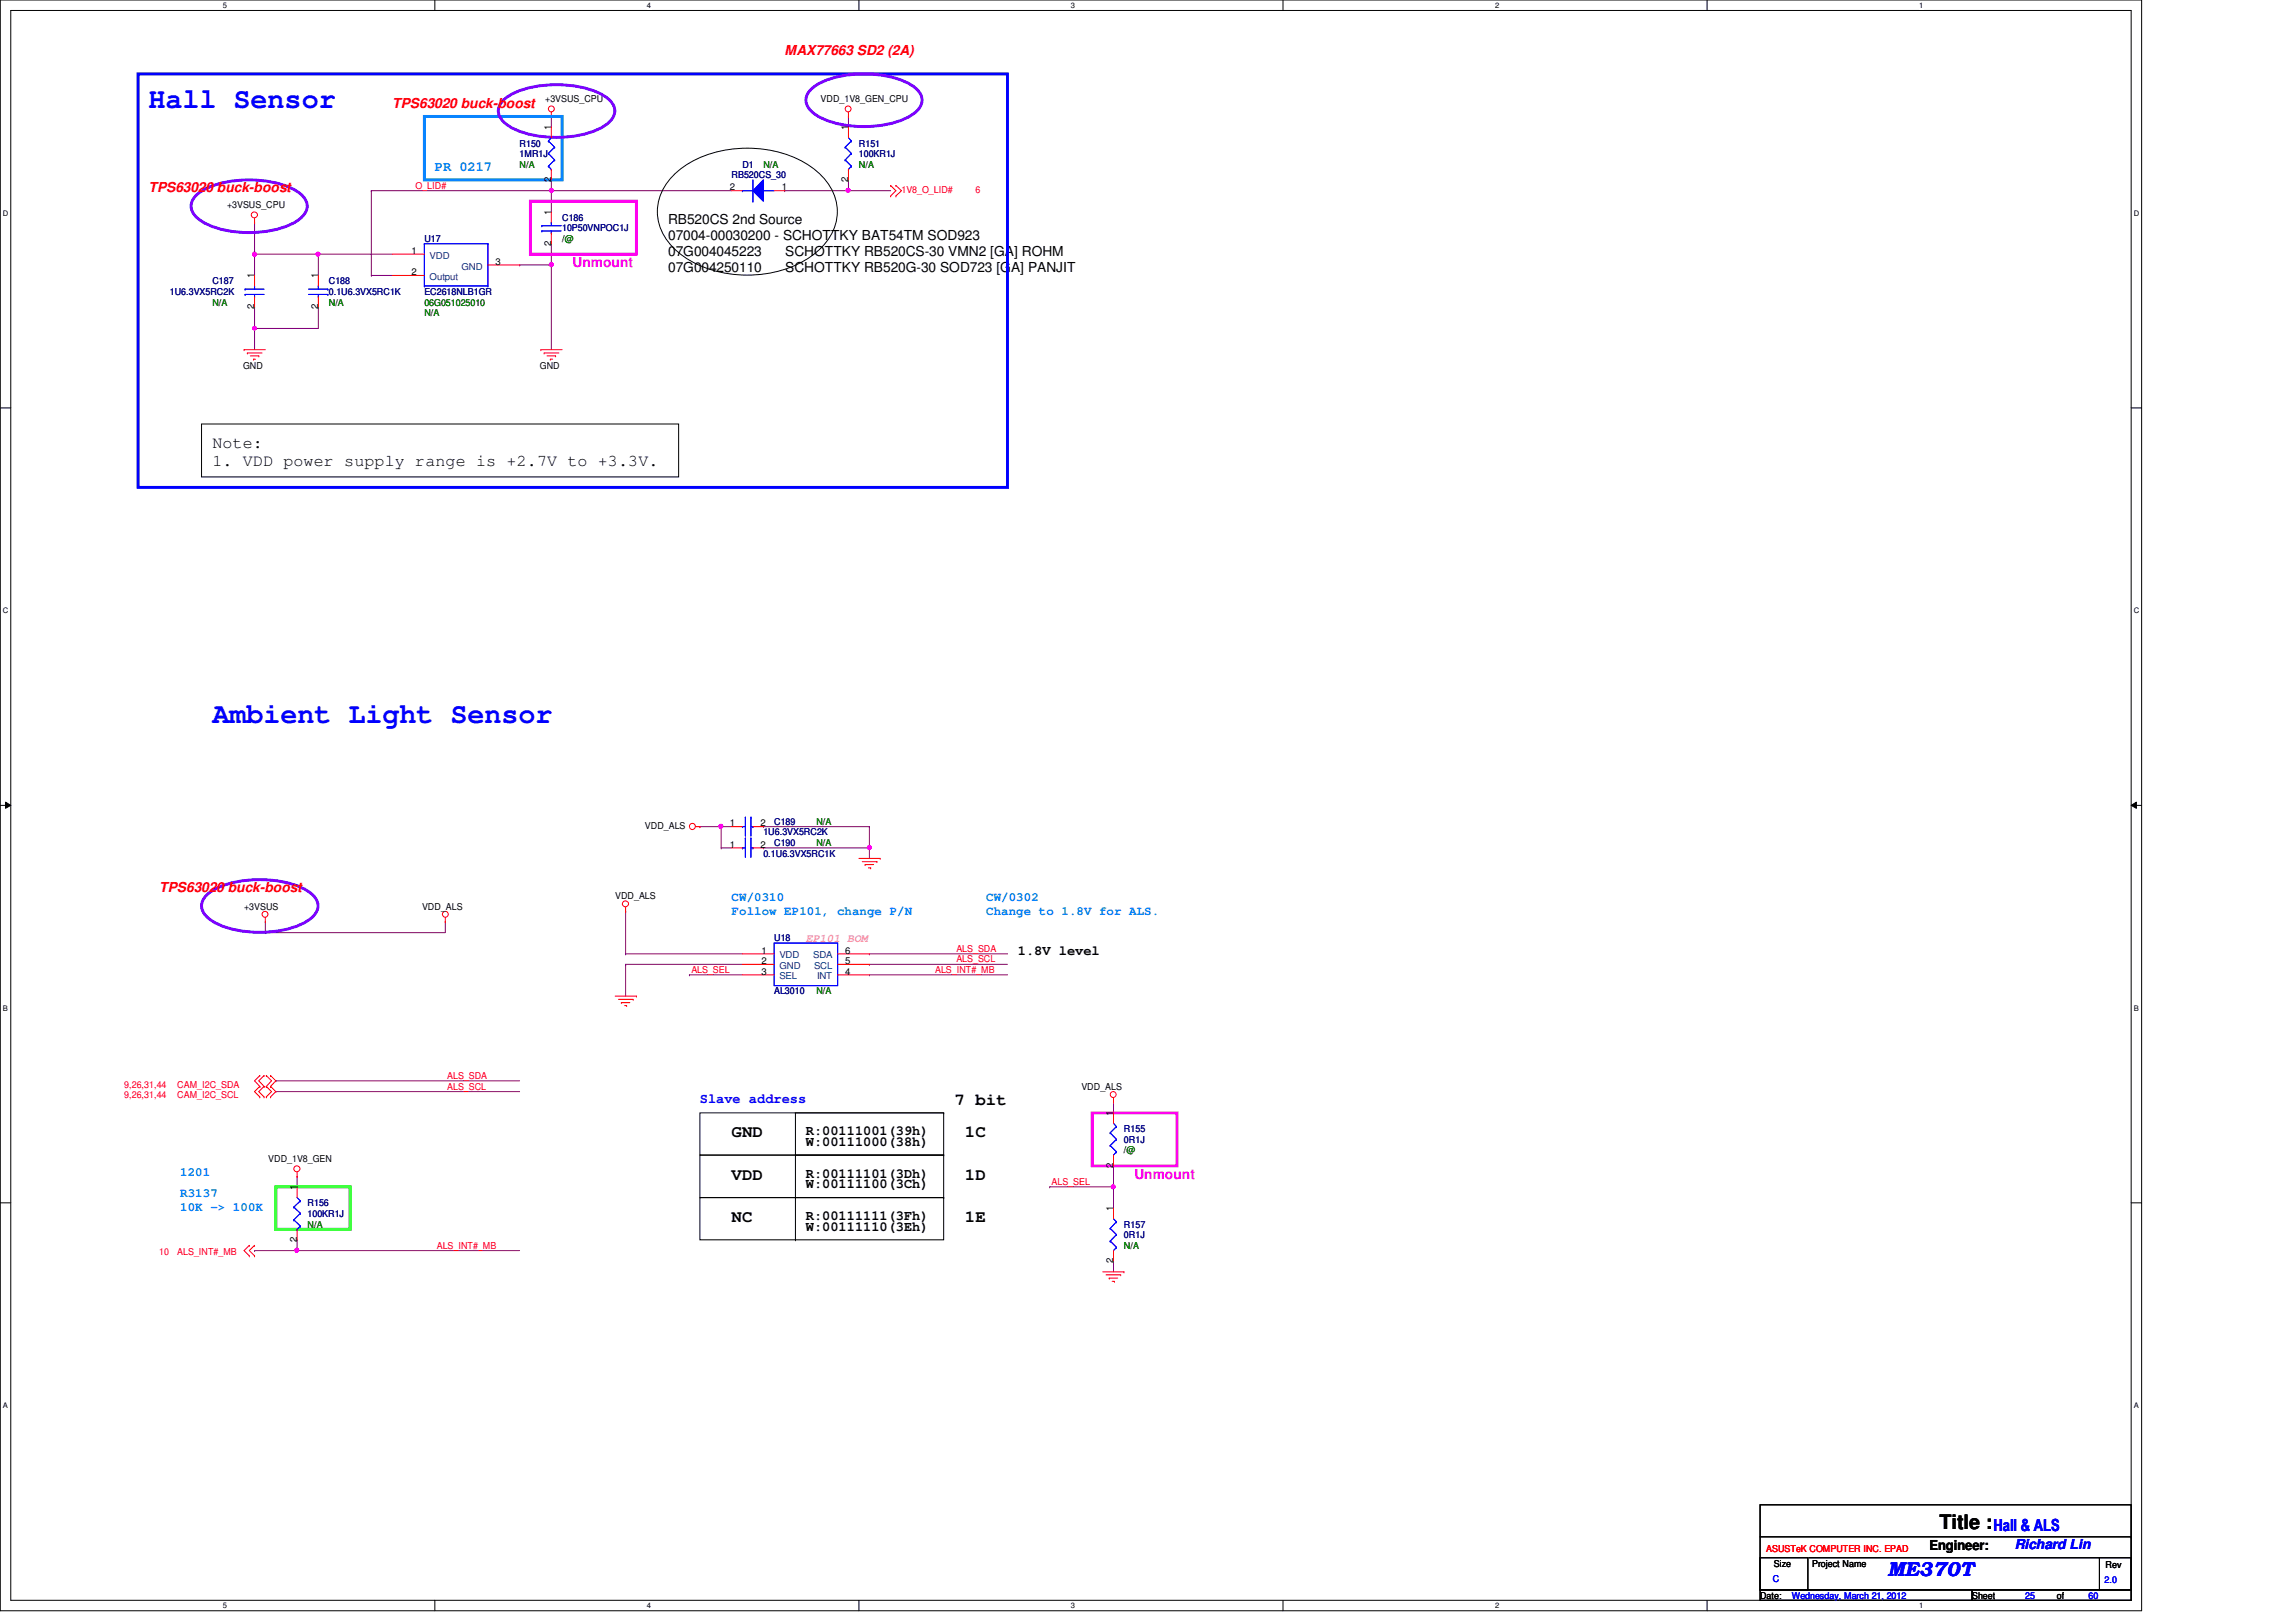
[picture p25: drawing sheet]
<svg xmlns="http://www.w3.org/2000/svg" width="297mm" height="210mm" viewBox="0 0 297 210" stroke-linecap="round" stroke-linejoin="round" font-family="sans-serif">
<defs><g id="words">
<g font-size="3.7" fill="#00f">
<text x="19.2" y="14">Hall Sensor</text>
<text x="27.5" y="93.6">Ambient Light Sensor</text>
</g>
<text font-size="2.6" x="250.9" y="197.9">Title :</text>
<text font-size="2.6" fill="#00f" x="244.2" y="204">ME370T</text>
<g font-size="2.2">
<text x="27.5" y="58">Note:</text>
<text x="27.5" y="60.4">1. VDD power supply range is +2.7V to +3.3V.</text>
<text x="123.5" y="143">7 bit</text>
<text x="94.7" y="147.2">GND</text>
<text x="124.8" y="147.2">1C</text>
<text x="94.7" y="152.7">VDD</text>
<text x="124.8" y="152.7">1D</text>
<text x="94.7" y="158.1">NC</text>
<text x="124.8" y="158.1">1E</text>
</g>
<text font-size="2.2" fill="#00f" x="257.9" y="198.2">Hall &amp; ALS</text>
<g font-size="1.8" fill="#f00">
<text x="101.5" y="7.1">MAX77663 SD2 (2A)</text>
<text x="50.8" y="13.9">TPS63020 buck-boost</text>
<text x="19.2" y="24.9">TPS63020 buck-boost</text>
<text x="20.6" y="115.4">TPS63020 buck-boost</text>
</g>
<text font-size="1.8" fill="#0080ff" x="56.3" y="22.1">PR 0217</text>
<g font-size="1.8">
<text x="86.4" y="29">RB520CS 2nd Source</text>
<text x="86.4" y="31.1">07004-00030200 - SCHOTTKY BAT54TM SOD923</text>
<text x="86.4" y="33.1">07G004045223</text>
<text x="86.4" y="35.1">07G004250110</text>
<text x="101.6" y="33.1">SCHOTTKY RB520CS-30 VMN2 [GA] ROHM</text>
<text x="101.6" y="35.1">SCHOTTKY RB520G-30 SOD723 [GA] PANJIT</text>
<text x="131.7" y="123.6">1.8V level</text>
<text x="104.3" y="148.3">W:00111000(38h)</text>
<text x="104.3" y="146.9">R:00111001(39h)</text>
<text x="104.3" y="153.8">W:00111100(3Ch)</text>
<text x="104.3" y="152.4">R:00111101(3Dh)</text>
<text x="104.3" y="159.3">W:00111110(3Eh)</text>
<text x="104.3" y="157.9">R:00111111(3Fh)</text>
<text x="249.6" y="200.5">Engineer:</text>
</g>
<g font-size="1.8" fill="#f0f">
<text x="74.1" y="34.5">Unmount</text>
<text x="146.8" y="152.5">Unmount</text>
</g>
<g font-size="1.8" fill="#00f">
<text x="90.5" y="142.8">Slave address</text>
<text x="260.6" y="200.5">Richard Lin</text>
</g>
<g font-size="1.6" fill="#0080ff">
<text x="94.7" y="116.5">CW/0310</text>
<text x="94.7" y="118.4">Follow EP101, change P/N</text>
<text x="127.6" y="116.5">CW/0302</text>
<text x="127.6" y="118.4">Change to 1.8V for ALS.</text>
<text x="23.3" y="154.9">R3137</text>
<text x="23.3" y="152.2">1201</text>
<text x="23.3" y="156.8">10K -&gt; 100K</text>
</g>
<text font-size="1.5" fill="#ff80c0" x="104.3" y="121.9">EP101 BOM</text>
<g font-size="1.2">
<text x="70.5" y="13.2">+3VSUS_CPU</text>
<text x="71.3" y="16.8" transform="rotate(-90 71.3 16.8)">1</text>
<text x="106.2" y="13.2">VDD_1V8_GEN_CPU</text>
<text x="109.7" y="16.8" transform="rotate(-90 109.7 16.8)">1</text>
<text x="71.3" y="23.6" transform="rotate(-90 71.3 23.6)">2</text>
<text x="109.7" y="23.6" transform="rotate(-90 109.7 23.6)">2</text>
<text x="29.4" y="26.9">+3VSUS_CPU</text>
<text x="71.3" y="27.8" transform="rotate(-90 71.3 27.8)">1</text>
<text x="94.4" y="24.6">2</text>
<text x="101.1" y="24.6">1</text>
<text x="53.3" y="32.9">1</text>
<text x="53.3" y="35.6">2</text>
<text x="64.1" y="34.2">3</text>
<text x="71.3" y="31.8" transform="rotate(-90 71.3 31.8)">2</text>
<text x="32.9" y="40" transform="rotate(-90 32.9 40)">2</text>
<text x="32.9" y="36" transform="rotate(-90 32.9 36)">1</text>
<text x="41.1" y="40" transform="rotate(-90 41.1 40)">2</text>
<text x="41.1" y="36" transform="rotate(-90 41.1 36)">1</text>
<text x="31.5" y="47.8">GND</text>
<text x="69.8" y="47.8">GND</text>
<text x="83.4" y="107.3">VDD_ALS</text>
<text x="94.4" y="106.9">1</text>
<text x="98.4" y="106.9">2</text>
<text x="94.4" y="109.7">1</text>
<text x="98.4" y="109.7">2</text>
<text x="31.6" y="117.7">+3VSUS</text>
<text x="54.6" y="117.7">VDD_ALS</text>
<text x="79.6" y="116.3">VDD_ALS</text>
<text x="98.5" y="123.4">1</text>
<text x="98.5" y="124.8">2</text>
<text x="109.3" y="124.8">5</text>
<text x="109.3" y="123.4">6</text>
<text x="98.5" y="126.1">3</text>
<text x="109.3" y="126.1">4</text>
<text x="139.9" y="141">VDD_ALS</text>
<text x="144" y="144.4" transform="rotate(-90 144 144.4)">1</text>
<text x="34.7" y="150.4">VDD_1V8_GEN</text>
<text x="38.4" y="154" transform="rotate(-90 38.4 154)">1</text>
<text x="144" y="151.1" transform="rotate(-90 144 151.1)">2</text>
<text x="38.4" y="160.7" transform="rotate(-90 38.4 160.7)">2</text>
<text x="144" y="156.8" transform="rotate(-90 144 156.8)">1</text>
<text x="144" y="163.5" transform="rotate(-90 144 163.5)">2</text>
<text x="229.5" y="202.7">Size</text>
<text x="234.4" y="202.7">Project Name</text>
<text x="272.4" y="202.9">Rev</text>
<text x="227.7" y="206.9">Date:</text>
<text x="255.1" y="206.9">Sheet</text>
<text x="266.1" y="206.9">of</text>
</g>
<g font-size="1.2" fill="#000080">
<text x="67.2" y="19">R150</text>
<text x="67.2" y="20.3">1MR1J</text>
<text x="94.7" y="23.1">RB520CS_30</text>
<text x="96.1" y="21.7">D1</text>
<text x="111.1" y="19">R151</text>
<text x="111.1" y="20.3">100KR1J</text>
<text x="72.7" y="28.6">C186</text>
<text x="72.7" y="29.9">10P50VNPOC1J</text>
<text x="54.9" y="31.3">U17</text>
<text x="22" y="38.1">1U6.3VX5RC2K</text>
<text x="27.5" y="36.8">C187</text>
<text x="42.5" y="36.8">C188</text>
<text x="42.5" y="38.1">0.1U6.3VX5RC1K</text>
<text x="54.9" y="38.1">EC2618NLB1GR</text>
<text x="100.2" y="106.7">C189</text>
<text x="98.8" y="108.1">1U6.3VX5RC2K</text>
<text x="98.8" y="110.9">0.1U6.3VX5RC1K</text>
<text x="100.2" y="109.5">C190</text>
<text x="100.2" y="121.8">U18</text>
<text x="100.2" y="128.7">AL3010</text>
<text x="145.4" y="146.5">R155</text>
<text x="145.4" y="147.9">0R1J</text>
<text x="39.8" y="156.1">R156</text>
<text x="39.8" y="157.5">100KR1J</text>
<text x="145.4" y="158.9">R157</text>
<text x="145.4" y="160.2">0R1J</text>
</g>
<g font-size="1.2" fill="#008000">
<text x="67.2" y="21.7">N/A</text>
<text x="98.8" y="21.7">N/A</text>
<text x="111.1" y="21.7">N/A</text>
<text x="72.7" y="31.3">/@</text>
<text x="27.5" y="39.5">N/A</text>
<text x="42.5" y="39.5">N/A</text>
<text x="54.9" y="39.5">06G051025010</text>
<text x="54.9" y="40.9">N/A</text>
<text x="105.6" y="106.7">N/A</text>
<text x="105.6" y="109.5">N/A</text>
<text x="105.6" y="128.7">N/A</text>
<text x="145.4" y="149.3">/@</text>
<text x="39.8" y="158.9">N/A</text>
<text x="145.4" y="161.6">N/A</text>
</g>
<g font-size="1.2" fill="#f00">
<text x="53.8" y="24.4">O_LID#</text>
<text x="116.6" y="25">1V8_O_LID#</text>
<text x="126.2" y="25">6</text>
<text x="89.4" y="125.9">ALS_SEL</text>
<text x="121" y="125.9">ALS_INT#_MB</text>
<text x="123.7" y="123.2">ALS_SDA</text>
<text x="123.7" y="124.5">ALS_SCL</text>
<text x="16.1" y="142.1">9,26,31,44</text>
<text x="16.1" y="140.8">9,26,31,44</text>
<text x="22.9" y="142.1">CAM_I2C_SCL</text>
<text x="22.9" y="140.8">CAM_I2C_SDA</text>
<text x="57.9" y="139.6">ALS_SDA</text>
<text x="57.9" y="141">ALS_SCL</text>
<text x="136.1" y="153.3">ALS_SEL</text>
<text x="56.5" y="161.6">ALS_INT#_MB</text>
<text x="20.6" y="162.4">10</text>
<text x="22.9" y="162.4">ALS_INT#_MB</text>
<text x="228.5" y="200.8">ASUSTeK COMPUTER INC. EPAD</text>
</g>
<g font-size="1.2" fill="#004080">
<text x="55.6" y="33.5">VDD</text>
<text x="59.7" y="34.9">GND</text>
<text x="55.6" y="36.2">Output</text>
<text x="100.8" y="124">VDD</text>
<text x="100.8" y="125.4">GND</text>
<text x="105.2" y="124">SDA</text>
<text x="105.3" y="125.4">SCL</text>
<text x="100.8" y="126.7">SEL</text>
<text x="105.7" y="126.7">INT</text>
</g>
<g font-size="1.2" fill="#00f">
<text x="229.4" y="204.7">C</text>
<text x="231.8" y="206.9">Wednesday, March 21, 2012</text>
<text x="262" y="206.9">25</text>
<text x="270.2" y="206.9">60</text>
<text x="272.3" y="204.8">2.0</text>
</g>
<g font-size="1">
<text x="28.8" y="1">5</text>
<text x="83.7" y="1">4</text>
<text x="138.6" y="1">3</text>
<text x="193.4" y="1">2</text>
<text x="248.3" y="1">1</text>
<text x=".4" y="27.9">D</text>
<text x="276.1" y="27.9">D</text>
<text x=".4" y="79.4">C</text>
<text x="276.1" y="79.4">C</text>
<text x=".4" y="130.8">B</text>
<text x="276.1" y="130.8">B</text>
<text x=".4" y="182.2">A</text>
<text x="276.1" y="182.2">A</text>
<text x="28.8" y="208.1">5</text>
<text x="83.7" y="208.1">4</text>
<text x="138.6" y="208.1">3</text>
<text x="193.4" y="208.1">2</text>
<text x="248.3" y="208.1">1</text>
</g>
</g></defs>
<path d="M0 0h277.1v208.4h-277.1zM1.4 1.4h274.3v205.7h-274.3z" fill="none" stroke="#000" stroke-width=".13"/>
<g fill="#fff">
<path d="M28.8 .1h.6v1.1h-.6z"/>
<path d="M28.8 207.2h.6v1.1h-.6z"/>
</g>
<path d="M56.3 0v1.4M56.3 207.1v1.3" fill="none" stroke="#000" stroke-width=".13"/>
<g fill="#fff">
<path d="M83.7 .1h.5v1.1h-.5z"/>
<path d="M83.7 207.2h.5v1.1h-.5z"/>
</g>
<path d="M111.1 0v1.4M111.1 207.1v1.3" fill="none" stroke="#000" stroke-width=".13"/>
<g fill="#fff">
<path d="M138.6 .1h.5v1.1h-.5z"/>
<path d="M138.6 207.2h.5v1.1h-.5z"/>
</g>
<path d="M166 0v1.4M166 207.1v1.3" fill="none" stroke="#000" stroke-width=".13"/>
<g fill="#fff">
<path d="M193.4 .1h.6v1.1h-.6z"/>
<path d="M193.4 207.2h.6v1.1h-.6z"/>
</g>
<path d="M220.8 0v1.4M220.8 207.1v1.3" fill="none" stroke="#000" stroke-width=".13"/>
<g fill="#fff">
<path d="M248.3 .1h.5v1.1h-.5z"/>
<path d="M248.3 207.2h.5v1.1h-.5z"/>
<path d="M.4 27.1h.7v1.1h-.7z"/>
<path d="M276.1 27.1h.7v1.1h-.7z"/>
<path d="M.4 78.5h.7v1.1h-.7z"/>
<path d="M276.1 78.5h.7v1.1h-.7z"/>
</g>
<path d="M0 52.8h1.4M275.7 52.8h1.4" fill="none" stroke="#000" stroke-width=".13"/>
<g fill="#fff">
<path d="M.4 129.9h.6v1.1h-.6z"/>
<path d="M276.1 129.9h.6v1.1h-.6z"/>
</g>
<path d="M0 104.2h1.4M.7 103.8l.7 .4-.7 .4zM275.7 104.2l.7-.4v.8zM275.7 104.2h1.4" fill="none" stroke="#000" stroke-width=".13"/>
<path d="M.7 103.8l.7 .4-.7 .4zM275.7 104.2l.7-.4v.8z" fill="#000"/>
<g fill="#fff">
<path d="M.4 181.4h.6v1.1h-.6z"/>
<path d="M276.1 181.4h.6v1.1h-.6z"/>
</g>
<path d="M0 155.7h1.4M275.7 155.7h1.4" fill="none" stroke="#000" stroke-width=".13"/>
<path d="M71.3 24.7h.1M71.3 24.7h23.4M101.5 24.7h.1M101.5 24.7h8.3M93.3 109.7h.1M93.3 107h.1M93.3 109.7h1.4M93.3 107v2.7" fill="none" stroke="#800040" stroke-width=".13"/>
<circle cx="93.3" cy="106.9" r=".26" fill="#f0f"/>
<circle cx="93.3" cy="106.9" r=".26" fill="none" stroke="#f0f" stroke-width=".13"/>
<path d="M98.8 109.7h.1M98.8 109.7h13.7M112.5 107h.1M112.5 109.7h.1M112.5 107v4.1" fill="none" stroke="#800040" stroke-width=".13"/>
<circle cx="112.5" cy="109.7" r=".26" fill="#f0f"/>
<circle cx="112.5" cy="109.7" r=".26" fill="none" stroke="#f0f" stroke-width=".13"/>
<path d="M90.5 107h.1M90.5 107h4.2M93.3 107h.1M98.8 107h.1M98.8 107h13.7M35.7 139.9h.1M35.7 139.9h31.5M35.7 141.3h.1M35.7 141.3h31.5M38.4 161.8h.1M38.4 161.8h28.8" fill="none" stroke="#800040" stroke-width=".13"/>
<circle cx="38.4" cy="161.8" r=".26" fill="#f0f"/>
<circle cx="38.4" cy="161.8" r=".26" fill="none" stroke="#f0f" stroke-width=".13"/>
<path d="M38.4 152.2h.1M38.4 152.2v1.4M135.8 153.6h.1M135.8 153.6h8.3M32.9 161.8h.1M38.4 160.4h.1M38.4 160.4v1.4h-5.5" fill="none" stroke="#800040" stroke-width=".13"/>
<circle cx="144" cy="153.6" r=".26" fill="#f0f"/>
<circle cx="144" cy="153.6" r=".26" fill="none" stroke="#f0f" stroke-width=".13"/>
<g fill="none" stroke="#800040" stroke-width=".13">
<path d="M109.8 24.7h.1M109.8 24.7h5.4M34.3 119.3h.1M34.3 119.3v1.4M57.6 119.3h.1M57.6 119.3v1.4h-23.3M80.9 117.9h.1M80.9 117.9v5.5M34.3 120.7h.1M80.9 124.8h.1M80.9 123.4h.1M80.9 124.8h15.2"/>
<path d="M80.9 124.8v4.1M80.9 123.4h15.2M89.2 126.2h.1M89.2 126.2h6.9M112.5 126.2h.1M112.5 123.4h.1M112.5 124.8h.1M112.5 126.2h17.8M112.5 124.8h17.8M112.5 123.4h17.8M144.1 150.9h.1M144.1 142.6h.1"/>
<path d="M144.1 153.6h.1M144.1 142.6v1.4M144.1 150.9v5.4M144.1 163.2h.1M144.1 163.2v1.4"/>
</g>
<circle cx="109.7" cy="24.6" r=".26" fill="#f0f"/>
<circle cx="109.7" cy="24.6" r=".26" fill="none" stroke="#f0f" stroke-width=".13"/>
<path d="M48 24.7h.1M48 24.7h23.3M109.8 23.3h.1M109.8 23.3v1.4" fill="none" stroke="#800040" stroke-width=".13"/>
<circle cx="71.3" cy="24.6" r=".26" fill="#f0f"/>
<circle cx="71.3" cy="24.6" r=".26" fill="none" stroke="#f0f" stroke-width=".13"/>
<path d="M32.9 32.9h.1M32.9 32.9v2.7" fill="none" stroke="#800040" stroke-width=".13"/>
<circle cx="32.9" cy="32.9" r=".26" fill="#f0f"/>
<circle cx="32.9" cy="32.9" r=".26" fill="none" stroke="#f0f" stroke-width=".13"/>
<path d="M32.9 32.9h.1M32.9 32.9h8.3M41.2 32.9h.1M41.2 32.9v2.7" fill="none" stroke="#800040" stroke-width=".13"/>
<circle cx="41.1" cy="32.9" r=".26" fill="#f0f"/>
<circle cx="41.1" cy="32.9" r=".26" fill="none" stroke="#f0f" stroke-width=".13"/>
<path d="M32.9 42.5h.1M32.9 42.5h8.3M32.9 42.5v2.8" fill="none" stroke="#800040" stroke-width=".13"/>
<circle cx="32.9" cy="42.5" r=".25" fill="#f0f"/>
<circle cx="32.9" cy="42.5" r=".25" fill="none" stroke="#f0f" stroke-width=".13"/>
<path d="M67.2 34.3h.1M67.2 34.3h4.1M71.3 34.3h.1M71.3 34.3v11" fill="none" stroke="#800040" stroke-width=".13"/>
<circle cx="71.3" cy="34.2" r=".26" fill="#f0f"/>
<circle cx="71.3" cy="34.2" r=".26" fill="none" stroke="#f0f" stroke-width=".13"/>
<g fill="none" stroke="#800040" stroke-width=".13">
<path d="M71.3 15.1h.1M71.3 15.1v1.3M109.8 15.1h.1M109.8 15.1v1.3M32.9 28.8h.1M32.9 39.8h.1M32.9 28.8v4.1M32.9 39.8v2.7M41.2 39.8h.1M41.2 32.9h.1M41.2 39.8v2.7M41.2 32.9h9.6"/>
<path d="M48 24.7h.1M48 35.6h.1M48 24.7v10.9M48 35.6h2.8M71.3 23.3h.1M71.3 24.7h.1M71.3 31.5h.1M71.3 23.3v4.1M71.3 31.5v2.8"/>
</g>
<g fill="none" stroke="#f00" stroke-width=".13">
<path d="M71.3 15.1h.1M71.3 14.5v.6M71.3 16.4v1.4M109.8 15.1h.1M109.8 14.5v.6M109.8 16.4v1.4M32.9 28.8h.1M32.9 28.2v.6M41.2 35.6v1.4M41.2 38.4v1.4M50.8 32.9h4.1M50.8 35.6h4.1"/>
<path d="M63.1 34.3h4.1M71.3 21.9v1.4M71.3 27.4v1.4M71.3 30.1v1.4M109.8 21.9v1.4M115.2 25.4h.1M115.2 24h.1M115.2 24l.7 .7-.7 .7M115.9 25.4h.1M115.9 24h.1M115.9 24l.7 .7-.7 .7M31.6 45.3h.1"/>
<path d="M31.6 45.3h2.7M32 45.7h.1M32 45.7h1.9M32.4 46.1h1.1M32.8 46.5h.1M32.8 46.5h.3M33.5 46.1h.1M70 45.3h.1M70 45.3h2.7M70.4 45.7h.1M70.4 45.7h1.9M70.8 46.1h1.1"/>
<path d="M71.2 46.5h.1M71.2 46.5h.3M71.9 46.1h.1M34.3 119.3h.1M34.3 118.7v.6M57.6 119.3h.1M57.6 118.7v.6M80.9 117.9h.1M80.9 117.4v.5M90 107h.5M90.5 107h.1M94.7 107h1.4"/>
<path d="M94.7 109.7h1.4M97.4 107h1.4M97.4 109.7h1.4M111.1 111.1h2.8M111.5 111.5h1.9M111.9 111.9h.1M111.9 111.9h1.1M112.3 112.3h.3M112.6 112.3h.1M113.4 111.5h.1M113.9 111.1h.1M33.6 139.2h.1"/>
<path d="M33.6 139.2l-.7 .7 .7 .7M34.2 139.2h.1M34.2 139.2l-.7 .7 .7 .7M34.5 139.2h.1M34.5 139.2l.6 .7-.6 .7M35 139.2h.1M35 139.2l.7 .7-.7 .7M79.6 128.9h2.7M80 129.3h1.9M80.4 129.8h.1M80.4 129.8h1.1M80.8 130.1h.3"/>
<path d="M81.1 130.1h.1M81.9 129.3h.1M82.3 128.9h.1M96.1 123.4h4.1M96.1 124.8h4.1M96.1 126.2h4.1M108.4 123.4h4.1M108.4 124.8h4.1M108.4 126.2h4.1M33.6 141.9h.1M33.6 140.6h.1M33.6 140.6l-.7 .7 .7 .6"/>
<path d="M34.2 140.6h.1M34.2 141.9h.1M34.2 140.6l-.7 .7 .7 .6M34.5 140.6h.1M34.5 141.9h.1M34.5 140.6l.6 .7-.6 .6M35 141.9h.1M35 140.6h.1M35 140.6l.7 .7-.7 .6M38.4 152.2h.1M38.4 151.7v.5M38.4 153.6v1.4"/>
<path d="M38.4 159.1v1.3M144.1 142.6h.1M144.1 142.1v.5M144.1 144v1.4M144.1 149.5v1.4M32.3 161.2h.1M32.3 162.5h.1M32.3 161.2l-.7 .6 .7 .7M32.9 161.2h.1M32.9 162.5h.1M32.9 161.2l-.6 .6 .6 .7M142.7 164.6h2.7"/>
<path d="M143.1 165h1.9M143.5 165.4h.1M143.5 165.4h1.1M143.9 165.8h.3M144.2 165.8h.1M145 165h.1M145.4 164.6h.1"/>
<circle cx="71.3" cy="14.1" r=".38"/>
<circle cx="109.7" cy="14.1" r=".38"/>
<circle cx="32.9" cy="27.8" r=".39"/>
<circle cx="34.3" cy="118.3" r=".38"/>
<circle cx="57.6" cy="118.3" r=".38"/>
<circle cx="80.9" cy="117" r=".39"/>
<circle cx="89.6" cy="106.9" r=".39"/>
<circle cx="38.4" cy="151.3" r=".39"/>
<circle cx="144" cy="141.6" r=".38"/>
</g>
<g fill="none" stroke="#000" stroke-width=".13">
<path d="M87.1 22.7a13.8 13.8 0 0 1 11-3.5 12.4 12.4 0 0 1 8.9 4.3 6.2 6.2 0 0 1-.8 8.6 13.8 13.8 0 0 1-11 3.4 12.4 12.4 0 0 1-8.8-4.3 6.3 6.3 0 0 1 .7-8.5zM26.1 54.9h61.7v6.8h-61.7zM90.5 144h31.6v5.5h-31.6zM90.5 149.5h31.6v5.5h-31.6zM90.5 155h31.6v5.4h-31.6zM102.9 149.5h.1M102.9 155h.1M102.9 149.5h19.2M102.9 155h19.2M122.1 144h.1M122.1 149.5h.1M122.1 155h.1"/>
<path d="M122.1 144h-19.2v16.4M102.9 160.4h.1M227.7 194.7h48v11h-48zM227.7 198.9h48M275.7 198.9h.1M227.7 201.6h6.2v4.1h-6.2zM227.7 205.7h27.4v1.4h-27.4zM234 201.6h37.6M255.1 205.7h20.6v1.4h-20.6zM271.6 201.6h4.1v4.1h-4.1zM271.6 201.6h.1"/>
</g>
<path d="M68.6 26h13.7v6.9h-13.7zM141.3 144h11v6.9h-11z" fill="none" stroke="#f0f" stroke-width=".38"/>
<path d="M35.7 153.6h9.6v5.5h-9.6z" fill="none" stroke="#0f0" stroke-width=".38"/>
<path d="M17.9 9.6h112.4v53.5h-112.4z" fill="none" stroke="#00f" stroke-width=".38"/>
<path d="M54.9 15.1h17.8v8.2h-17.8z" fill="none" stroke="#0080ff" stroke-width=".38"/>
<path d="M65.3 12.8a9.8 9.8 0 0 1 5.5-1.8 13.4 13.4 0 0 1 7.3 1.4 2.29 2.29 0 0 1 1.3 2.5 3.8 3.8 0 0 1-2.1 1.9 14.5 14.5 0 0 1-10.6 0 3.8 3.8 0 0 1-2.1-1.9 1.88 1.88 0 0 1 .7-2.1zM105.1 11.4a9.7 9.7 0 0 1 5.4-1.8 13.3 13.3 0 0 1 7.3 1.4 2.29 2.29 0 0 1 1.4 2.5 3.8 3.8 0 0 1-2.1 1.9 14.4 14.4 0 0 1-10.6 0 3.8 3.8 0 0 1-2.1-1.9 1.88 1.88 0 0 1 .7-2.1zM25.6 25.1a9.7 9.7 0 0 1 5.4-1.8 13.3 13.3 0 0 1 7.3 1.4 2.29 2.29 0 0 1 1.3 2.5 3.8 3.8 0 0 1-2.1 1.9 14.4 14.4 0 0 1-10.6 0 3.8 3.8 0 0 1-2.1-1.9 1.88 1.88 0 0 1 .8-2.1zM26.9 115.7a9.8 9.8 0 0 1 5.5-1.8 13.4 13.4 0 0 1 7.3 1.3 2.29 2.29 0 0 1 1.3 2.6 3.8 3.8 0 0 1-2.1 1.8 14.5 14.5 0 0 1-10.6 0 3.8 3.8 0 0 1-2.1-1.8 1.88 1.88 0 0 1 .7-2.1z" fill="none" stroke="#8000ff" stroke-width=".38"/>
<g fill="none" stroke="#00f" stroke-width=".13">
<path d="M70.9 18.2h.1M70.9 19.9h.1M70.9 19.9l.9 .8M70.9 18.2l.9 .8M71.3 17.8l-.4 .4M71.8 19h.1M71.8 19l-.9 .9M109.3 19h.1M109.3 19l.8 .9M109.8 17.8l.3 .4M110.1 18.2h.1M110.1 19.9h.1"/>
<path d="M110.1 19.9l-.8 .8M110.1 18.2l-.8 .8M39.9 37.4h2.5M39.9 38.1h2.5M41.2 37h.1M41.2 38.4h.1M41.2 37v.4M41.2 38.1v.3M42.4 37.4h.1M42.4 38.1h.1M54.9 37h.1M54.9 31.5h.1"/>
<path d="M54.9 31.5h8.2M54.9 37h8.2M54.9 31.5v5.5M63.1 31.5h.1M63.1 37h.1M63.1 31.5v5.5M70.1 29.2h.1M70.1 29.9h.1M70.1 29.2h2.5M70.1 29.9h2.5M70.9 21.5h.1M70.9 21.5l.4 .4"/>
<path d="M71.3 21.9h.1M71.3 28.8h.1M71.3 30.1h.1M71.3 28.8v.4M71.3 29.9v.2M71.8 20.7h.1M71.8 20.7l-.9 .8M109.3 20.7h.1M109.3 20.7l.8 .8M109.8 21.9h.1M110.1 21.5h.1M110.1 21.5l-.3 .4"/>
<path d="M96.1 107h.1M96.1 109.7h.1M96.1 107h.3M96.1 109.7h.3M96.4 105.7h.1M96.4 108.5h.1M96.4 105.7v2.5M96.4 108.5v2.5M97.2 105.7h.1M97.2 108.5h.1M97.2 105.7v2.5M97.2 108.5v2.5"/>
<path d="M97.2 107h.2M97.2 109.7h.2M97.4 107h.1M97.4 109.7h.1M100.2 122h8.2v5.6h-8.2zM38 157.9h.1M38 156.2h.1M38 157.9l.9 .8M38 156.2l.9 .8M38.4 159.1h.1M38.4 155l.5 .4M38.9 158.7h.1"/>
<path d="M38.9 155.4h.1M38.9 157h.1M38.9 158.7l-.5 .4M38.9 157l-.9 .9M38.9 155.4l-.9 .8M143.6 148.3h.1M143.6 146.6h.1M143.6 148.3l.8 .8M143.6 146.6l.8 .8M144.1 149.5h.1M144.1 145.4l.3 .4M144.4 149.1h.1"/>
<path d="M144.4 145.8h.1M144.4 147.4h.1M144.4 149.1l-.3 .4M144.4 147.4l-.8 .9M144.4 145.8l-.8 .8"/>
</g>
<path d="M98.8 23.3v2.7l-1.4-1.3z" fill="#00f"/>
<path d="M96.1 24.7h.1M96.1 24.7h1.3M97.4 26h.1M97.4 23.3v2.7M98.8 23.3v2.7l-1.4-1.3zM98.8 24.7h.1M98.8 24.7h1.4" fill="none" stroke="#00f" stroke-width=".13"/>
<path d="M98.8 23.3v2.7l-1.4-1.3z" fill="#00f"/>
<g fill="none" stroke="#00f" stroke-width=".13">
<path d="M31.7 37.4h.1M31.7 38.1h.1M31.7 37.4h2.5M31.7 38.1h2.5M32.9 37h.1M32.9 38.4h.1M32.9 37v.4M32.9 38.1v.3M96.1 24.7h.1M96.1 24.7h1.3M97.4 26h.1M97.4 23.3v2.7"/>
<path d="M98.8 23.3v2.7l-1.4-1.3zM98.8 24.7h.1M98.8 24.7h1.4M143.6 159h.1M143.6 159l.8 .8M144.1 157.7l.3 .4M144.4 158.1h.1M144.4 159.8h.1M144.4 159.8l-.8 .8M144.4 158.1l-.8 .9M143.6 160.6h.1M143.6 160.6l.8 .8"/>
<path d="M144.1 161.8h.1M144.4 161.4h.1M144.4 161.4l-.3 .4"/>
</g>
<path d="M32.9 35.6v1.4M32.9 38.4v1.4M94.7 24.7h1.4M100.2 24.7h1.3M144.1 156.3v1.4M144.1 161.8v1.4" fill="none" stroke="#f00" stroke-width=".13"/>
<circle cx="93.3" cy="106.9" r=".26" fill="#f0f"/>
<circle cx="93.3" cy="106.9" r=".26" fill="none" stroke="#f0f" stroke-width=".13"/>
<circle cx="112.5" cy="109.7" r=".26" fill="#f0f"/>
<circle cx="112.5" cy="109.7" r=".26" fill="none" stroke="#f0f" stroke-width=".13"/>
<circle cx="38.4" cy="161.8" r=".26" fill="#f0f"/>
<circle cx="38.4" cy="161.8" r=".26" fill="none" stroke="#f0f" stroke-width=".13"/>
<circle cx="144" cy="153.6" r=".26" fill="#f0f"/>
<circle cx="144" cy="153.6" r=".26" fill="none" stroke="#f0f" stroke-width=".13"/>
<circle cx="109.7" cy="24.6" r=".26" fill="#f0f"/>
<circle cx="109.7" cy="24.6" r=".26" fill="none" stroke="#f0f" stroke-width=".13"/>
<circle cx="71.3" cy="24.6" r=".26" fill="#f0f"/>
<circle cx="71.3" cy="24.6" r=".26" fill="none" stroke="#f0f" stroke-width=".13"/>
<circle cx="32.9" cy="32.9" r=".26" fill="#f0f"/>
<circle cx="32.9" cy="32.9" r=".26" fill="none" stroke="#f0f" stroke-width=".13"/>
<circle cx="41.1" cy="32.9" r=".26" fill="#f0f"/>
<circle cx="41.1" cy="32.9" r=".26" fill="none" stroke="#f0f" stroke-width=".13"/>
<circle cx="32.9" cy="42.5" r=".25" fill="#f0f"/>
<circle cx="32.9" cy="42.5" r=".25" fill="none" stroke="#f0f" stroke-width=".13"/>
<circle cx="71.3" cy="34.2" r=".26" fill="#f0f"/>
<circle cx="71.3" cy="34.2" r=".26" fill="none" stroke="#f0f" stroke-width=".13"/>
<use href="#words"/>
</svg>
